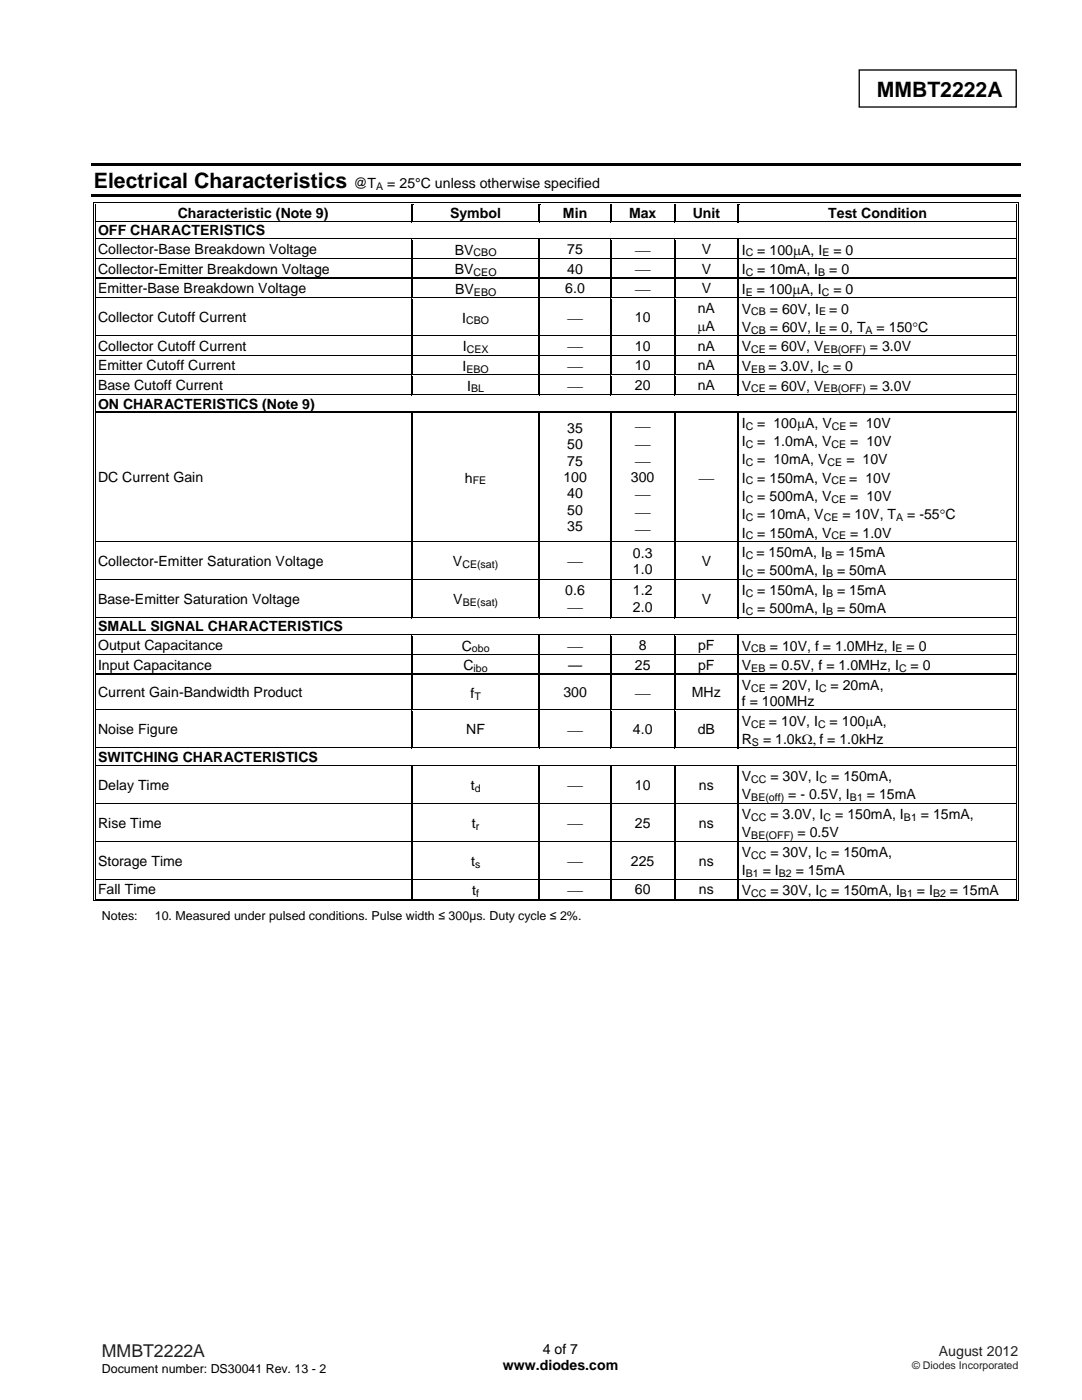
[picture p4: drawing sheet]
<svg xmlns="http://www.w3.org/2000/svg" width="216mm" height="279mm" viewBox="0 0 216 279" stroke-linecap="round" stroke-linejoin="round" font-family="sans-serif">
<defs><g id="words">
<g font-size="4.2">
<text x="174.9" y="19.3">MMBT2222A</text>
<text x="18.7" y="37.5">Electrical Characteristics</text>
</g>
<text font-size="3.5" fill="#231f20" x="20.3" y="270.9">MMBT2222A</text>
<g font-size="2.8">
<text x="70.5" y="37.5">@T</text>
<text x="77.3" y="37.5">= 25°C unless otherwise specified</text>
<text x="19.6" y="47">OFF CHARACTERISTICS</text>
<text x="35.5" y="43.5">Characteristic (Note 9)</text>
<text x="89.8" y="43.5">Symbol</text>
<text x="112.3" y="43.5">Min</text>
<text x="125.5" y="43.5">Max</text>
<text x="138.2" y="43.5">Unit</text>
<text x="165.3" y="43.5">Test Condition</text>
<text x="19.6" y="50.7">Collector-Base Breakdown Voltage</text>
<text x="90.7" y="50.8">BV</text>
<text x="113.2" y="50.7">75</text>
<text x="126.9" y="50.8">⎯</text>
<text x="140" y="50.7">V</text>
<text x="148" y="50.8">I</text>
<text x="151.1" y="50.8">= 100μA, I</text>
<text x="166.3" y="50.8">= 0</text>
<text x="19.6" y="54.6">Collector-Emitter Breakdown Voltage</text>
<text x="19.6" y="58.5">Emitter-Base Breakdown Voltage</text>
<text x="90.7" y="54.7">BV</text>
<text x="90.8" y="58.7">BV</text>
<text x="112.8" y="58.5">6.0</text>
<text x="113.2" y="54.6">40</text>
<text x="126.9" y="54.7">⎯</text>
<text x="126.9" y="58.6">⎯</text>
<text x="140" y="54.6">V</text>
<text x="140" y="58.5">V</text>
<text x="148" y="54.7">I</text>
<text x="148" y="58.7">I</text>
<text x="151" y="58.7">= 100μA, I</text>
<text x="151.1" y="54.7">= 10mA, I</text>
<text x="165.5" y="54.7">= 0</text>
<text x="166.3" y="58.7">= 0</text>
<text x="19.6" y="64.2">Collector Cutoff Current</text>
<text x="92.2" y="64.4">I</text>
<text x="113.3" y="64.4">⎯</text>
<text x="126.7" y="64.2">10</text>
<text x="139.2" y="66">μA</text>
<text x="139.2" y="62.5">nA</text>
<text x="148" y="62.6">V</text>
<text x="153.6" y="62.6">= 60V, I</text>
<text x="165.4" y="62.6">= 0</text>
<text x="19.6" y="70">Collector Cutoff Current</text>
<text x="92.4" y="70.1">I</text>
<text x="113.3" y="70.1">⎯</text>
<text x="126.7" y="70">10</text>
<text x="139.2" y="70">nA</text>
<text x="148" y="66.2">V</text>
<text x="148" y="70.1">V</text>
<text x="153.4" y="70.1">= 60V, V</text>
<text x="153.6" y="66.2">= 60V, I</text>
<text x="165.4" y="66.2">= 0, T</text>
<text x="173.6" y="70.1">= 3.0V</text>
<text x="174.9" y="66.2">= 150°C</text>
<text x="19.6" y="73.9">Emitter Cutoff Current</text>
<text x="19.6" y="77.8">Base Cutoff Current</text>
<text x="92.3" y="74">I</text>
<text x="93.2" y="78">I</text>
<text x="113.3" y="74">⎯</text>
<text x="113.3" y="78">⎯</text>
<text x="126.7" y="73.9">10</text>
<text x="126.7" y="77.8">20</text>
<text x="139.2" y="73.9">nA</text>
<text x="139.2" y="77.8">nA</text>
<text x="148" y="74">V</text>
<text x="148" y="78">V</text>
<text x="153.3" y="74">= 3.0V, I</text>
<text x="153.4" y="78">= 60V, V</text>
<text x="166.2" y="74">= 0</text>
<text x="173.6" y="78">= 3.0V</text>
<text x="19.6" y="81.5">ON CHARACTERISTICS (Note 9)</text>
<text x="113.2" y="86.5">35</text>
<text x="113.2" y="89.7">50</text>
<text x="126.9" y="86.1">⎯</text>
<text x="126.9" y="89.5">⎯</text>
<text x="148" y="85.4">I</text>
<text x="148" y="89">I</text>
<text x="151.1" y="85.4">= 100μA, V</text>
<text x="151.1" y="89">= 1.0mA, V</text>
<text x="169.5" y="85.4">= 10V</text>
<text x="169.7" y="89">= 10V</text>
<text x="113.2" y="92.9">75</text>
<text x="126.9" y="93">⎯</text>
<text x="148" y="92.7">I</text>
<text x="151.1" y="92.7">= 10mA, V</text>
<text x="168.9" y="92.7">= 10V</text>
<text x="19.6" y="96.2">DC Current Gain</text>
<text x="92.8" y="96.3">h</text>
<text x="112.4" y="96.2">100</text>
<text x="113.2" y="99.4">40</text>
<text x="125.9" y="96.2">300</text>
<text x="126.9" y="99.7">⎯</text>
<text x="139.6" y="96.3">⎯</text>
<text x="148" y="96.3">I</text>
<text x="148" y="100">I</text>
<text x="151.1" y="96.3">= 150mA, V</text>
<text x="151.1" y="100">= 500mA, V</text>
<text x="169.5" y="96.3">= 10V</text>
<text x="169.7" y="100">= 10V</text>
<text x="113.2" y="102.7">50</text>
<text x="113.2" y="105.9">35</text>
<text x="126.9" y="103.1">⎯</text>
<text x="126.9" y="106.6">⎯</text>
<text x="148" y="103.6">I</text>
<text x="148" y="107.3">I</text>
<text x="151.1" y="103.6">= 10mA, V</text>
<text x="151.1" y="107.3">= 150mA, V</text>
<text x="168.1" y="103.6">= 10V, T</text>
<text x="169.7" y="107.3">= 1.0V</text>
<text x="181" y="103.6">= -55°C</text>
<text x="19.6" y="112.9">Collector-Emitter Saturation Voltage</text>
<text x="90.4" y="113">V</text>
<text x="113.3" y="113">⎯</text>
<text x="126.3" y="111.3">0.3</text>
<text x="140" y="112.9">V</text>
<text x="148" y="111.2">I</text>
<text x="150.9" y="111.2">= 150mA, I</text>
<text x="166.8" y="111.2">= 15mA</text>
<text x="112.8" y="118.7">0.6</text>
<text x="126.3" y="114.5">1.0</text>
<text x="126.3" y="118.8">1.2</text>
<text x="148" y="114.9">I</text>
<text x="148" y="118.8">I</text>
<text x="151.1" y="114.9">= 500mA, I</text>
<text x="151.1" y="118.8">= 150mA, I</text>
<text x="167" y="114.9">= 50mA</text>
<text x="167" y="118.8">= 15mA</text>
<text x="19.6" y="120.5">Base-Emitter Saturation Voltage</text>
<text x="90.4" y="120.6">V</text>
<text x="113.3" y="122.2">⎯</text>
<text x="126.3" y="122.1">2.0</text>
<text x="140" y="120.5">V</text>
<text x="148" y="122.4">I</text>
<text x="151.1" y="122.4">= 500mA, I</text>
<text x="167" y="122.4">= 50mA</text>
<text x="19.6" y="126">SMALL SIGNAL CHARACTERISTICS</text>
<text x="19.6" y="129.7">Output Capacitance</text>
<text x="92.1" y="129.8">C</text>
<text x="113.3" y="129.8">⎯</text>
<text x="127.5" y="129.7">8</text>
<text x="139.3" y="129.7">pF</text>
<text x="148" y="129.8">V</text>
<text x="153.6" y="129.8">= 10V, f = 1.0MHz, I</text>
<text x="180.9" y="129.8">= 0</text>
<text x="19.6" y="133.6">Input Capacitance</text>
<text x="92.5" y="133.8">C</text>
<text x="113.3" y="133.6">—</text>
<text x="126.7" y="133.6">25</text>
<text x="139.3" y="133.6">pF</text>
<text x="148" y="133.8">V</text>
<text x="148" y="137.7">V</text>
<text x="153.5" y="133.8">= 0.5V, f = 1.0MHz, I</text>
<text x="153.6" y="137.7">= 20V, I</text>
<text x="165.7" y="137.7">= 20mA,</text>
<text x="181.7" y="133.8">= 0</text>
<text x="19.6" y="139.2">Current Gain-Bandwidth Product</text>
<text x="93.9" y="139.3">f</text>
<text x="112.4" y="139.2">300</text>
<text x="126.9" y="139.3">⎯</text>
<text x="138" y="139.2">MHz</text>
<text x="148" y="141">f = 100MHz</text>
<text x="19.6" y="146.5">Noise Figure</text>
<text x="93" y="146.5">NF</text>
<text x="113.3" y="146.7">⎯</text>
<text x="126.3" y="146.5">4.0</text>
<text x="139.2" y="146.5">dB</text>
<text x="148" y="144.8">V</text>
<text x="148" y="148.5">R</text>
<text x="152.3" y="148.5">= 1.0kΩ, f = 1.0kHz</text>
<text x="153.4" y="144.8">= 10V, I</text>
<text x="165.5" y="144.8">= 100μA,</text>
<text x="19.6" y="152.1">SWITCHING CHARACTERISTICS</text>
<text x="148" y="155.9">V</text>
<text x="153.7" y="155.9">= 30V, I</text>
<text x="165.8" y="155.9">= 150mA,</text>
<text x="19.6" y="157.6">Delay Time</text>
<text x="93.9" y="157.7">t</text>
<text x="113.3" y="157.7">⎯</text>
<text x="126.7" y="157.6">10</text>
<text x="139.5" y="157.6">ns</text>
<text x="148" y="159.6">V</text>
<text x="157.3" y="159.6">= - 0.5V, I</text>
<text x="173" y="159.6">= 15mA</text>
<text x="19.6" y="165.2">Rise Time</text>
<text x="94.2" y="165.3">t</text>
<text x="113.3" y="165.3">⎯</text>
<text x="126.7" y="165.2">25</text>
<text x="139.5" y="165.2">ns</text>
<text x="148" y="163.5">V</text>
<text x="148" y="167.1">V</text>
<text x="153.7" y="163.5">= 3.0V, I</text>
<text x="159.2" y="167.1">= 0.5V</text>
<text x="166.6" y="163.5">= 150mA, I</text>
<text x="183.7" y="163.5">= 15mA,</text>
<text x="19.6" y="172.7">Storage Time</text>
<text x="94" y="172.9">t</text>
<text x="113.3" y="172.9">⎯</text>
<text x="125.9" y="172.7">225</text>
<text x="139.5" y="172.7">ns</text>
<text x="148" y="171">V</text>
<text x="153.7" y="171">= 30V, I</text>
<text x="165.8" y="171">= 150mA,</text>
<text x="19.6" y="178.5">Fall Time</text>
<text x="94.2" y="178.6">t</text>
<text x="113.3" y="178.6">⎯</text>
<text x="126.7" y="178.5">60</text>
<text x="139.5" y="178.5">ns</text>
<text x="148" y="174.7">I</text>
<text x="148" y="178.6">V</text>
<text x="152.2" y="174.7">= I</text>
<text x="153.7" y="178.6">= 30V, I</text>
<text x="158.8" y="174.7">= 15mA</text>
<text x="165.8" y="178.6">= 150mA, I</text>
<text x="183" y="178.6">= I</text>
<text x="189.5" y="178.6">= 15mA</text>
<text x="100.3" y="273.5">www.diodes.com</text>
<text x="108.3" y="270.2">4 of 7</text>
</g>
<text font-size="2.8" fill="#231f20" x="187.3" y="270.6">August 2012</text>
<g font-size="2.5">
<text x="20.3" y="183.5">Notes:</text>
<text x="30.9" y="183.5">10. Measured under pulsed conditions. Pulse width ≤ 300µs. Duty cycle ≤ 2%.</text>
<text x="20.3" y="274">Document number: DS30041 Rev. 13 - 2</text>
</g>
<g font-size="2.1">
<text x="75.1" y="37.8">A</text>
<text x="94.5" y="51.2">CBO</text>
<text x="148.8" y="51.2">C</text>
<text x="164.1" y="51.2">E</text>
<text x="94.5" y="55.1">CEO</text>
<text x="94.6" y="59">EBO</text>
<text x="148.8" y="55.1">C</text>
<text x="148.8" y="59">E</text>
<text x="163.3" y="55.1">B</text>
<text x="164" y="59">C</text>
<text x="93" y="64.7">CBO</text>
<text x="149.9" y="62.9">CB</text>
<text x="163.4" y="62.9">E</text>
<text x="93.1" y="70.5">CEX</text>
<text x="149.9" y="66.6">CB</text>
<text x="149.9" y="70.5">CE</text>
<text x="163.4" y="66.6">E</text>
<text x="164.3" y="70.5">EB(OFF)</text>
<text x="172.7" y="66.6">A</text>
<text x="93.1" y="74.4">EBO</text>
<text x="149.9" y="74.4">EB</text>
<text x="163.9" y="74.4">C</text>
<text x="94" y="78.3">BL</text>
<text x="149.9" y="78.3">CE</text>
<text x="164.3" y="78.3">EB(OFF)</text>
<text x="148.8" y="85.7">C</text>
<text x="148.8" y="89.4">C</text>
<text x="165.9" y="89.4">CE</text>
<text x="166" y="85.7">CE</text>
<text x="148.8" y="93">C</text>
<text x="165.1" y="93">CE</text>
<text x="94.3" y="96.7">FE</text>
<text x="148.8" y="96.7">C</text>
<text x="148.8" y="100.4">C</text>
<text x="165.9" y="96.7">CE</text>
<text x="165.9" y="100.4">CE</text>
<text x="148.8" y="104">C</text>
<text x="148.8" y="107.7">C</text>
<text x="164.4" y="104">CE</text>
<text x="165.9" y="107.7">CE</text>
<text x="178.8" y="104">A</text>
<text x="92.3" y="113.4">CE(sat)</text>
<text x="148.8" y="111.6">C</text>
<text x="164.6" y="111.6">B</text>
<text x="148.8" y="115.2">C</text>
<text x="148.8" y="119.1">C</text>
<text x="164.8" y="115.2">B</text>
<text x="164.8" y="119.1">B</text>
<text x="92.3" y="120.9">BE(sat)</text>
<text x="148.8" y="122.8">C</text>
<text x="164.8" y="122.8">B</text>
<text x="94.2" y="130.2">obo</text>
<text x="149.9" y="130.2">CB</text>
<text x="178.7" y="130.2">E</text>
<text x="94.5" y="134.1">ibo</text>
<text x="149.9" y="134.1">EB</text>
<text x="179.4" y="134.1">C</text>
<text x="94.7" y="139.7">T</text>
<text x="149.9" y="138">CE</text>
<text x="163.4" y="138">C</text>
<text x="149.9" y="145.2">CE</text>
<text x="150.1" y="148.8">S</text>
<text x="163.2" y="145.2">C</text>
<text x="94.7" y="158.1">d</text>
<text x="149.9" y="156.3">CC</text>
<text x="149.9" y="159.9">BE(off)</text>
<text x="163.5" y="156.3">C</text>
<text x="169.6" y="159.9">B1</text>
<text x="95" y="165.7">r</text>
<text x="149.9" y="163.8">CC</text>
<text x="149.9" y="167.5">BE(OFF)</text>
<text x="164.3" y="163.8">C</text>
<text x="180.4" y="163.8">B1</text>
<text x="94.8" y="173.2">s</text>
<text x="149.9" y="171.4">CC</text>
<text x="163.5" y="171.4">C</text>
<text x="95" y="179">f</text>
<text x="148.8" y="175">B1</text>
<text x="149.9" y="179">CC</text>
<text x="155.4" y="175">B2</text>
<text x="163.5" y="179">C</text>
<text x="179.6" y="179">B1</text>
<text x="186.2" y="179">B2</text>
</g>
<text font-size="2.1" fill="#231f20" x="182" y="273.2">© Diodes Incorporated</text>
</g></defs>
<path d="M171.4 14h31.4v7.4h-31.4z" fill="none" stroke="#000" stroke-width=".26"/>
<path d="M18.2 32.6h185.5v.6h-185.5zM18.2 38.7h185.5v.6h-185.5z" fill="#000"/>
<g fill="#fff">
<path d="M19.1 40.9h63v3.2h-63z"/>
<path d="M19.6 40.9h61.9v3.2h-61.9z"/>
<path d="M82.4 40.9h25.1v3.2h-25.1z"/>
<path d="M82.9 40.9h24v3.2h-24z"/>
<path d="M107.8 40.9h14v3.2h-14z"/>
<path d="M108.3 40.9h12.9v3.2h-12.9z"/>
<path d="M122 40.9h12.5v3.2h-12.5z"/>
<path d="M122.6 40.9h11.3v3.2h-11.3z"/>
<path d="M134.7 40.9h12.5v3.2h-12.5z"/>
<path d="M135.3 40.9h11.3v3.2h-11.3z"/>
<path d="M147.4 40.9h55.3v3.2h-55.3z"/>
<path d="M148 40.9h54.3v3.2h-54.3z"/>
</g>
<path d="M18.6 40.3h.2v.6h-.2zM18.6 40.3h.5v.2h-.5zM18.9 40.7h.2v.2h-.2zM18.9 40.7h.2v.1h-.2z" fill="#000"/>
<path d="M19.1 40.4h63M19.1 40.7h63" fill="none" stroke="#000" stroke-width=".2"/>
<g fill="#fff">
<path d="M19.1 40.8l63 .1z"/>
<path d="M82.4 40.8l.2 .1z"/>
</g>
<path d="M82.1 40.8l.3 .1zM82.1 40.3h.5v.2h-.5zM82.1 40.7h.5v.1h-.5z" fill="#000"/>
<path d="M82.6 40.4h24.9M82.6 40.7h24.9" fill="none" stroke="#000" stroke-width=".2"/>
<g fill="#fff">
<path d="M82.6 40.8l24.9 .1z"/>
<path d="M107.8 40.8l.2 .1z"/>
</g>
<path d="M107.5 40.8l.3 .1zM107.5 40.3h.5v.2h-.5zM107.5 40.7h.5v.1h-.5z" fill="#000"/>
<path d="M108 40.4h13.8M108 40.7h13.8" fill="none" stroke="#000" stroke-width=".2"/>
<g fill="#fff">
<path d="M108 40.8l13.8 .1z"/>
<path d="M122 40.8l.3 .1z"/>
</g>
<path d="M121.8 40.8l.2 .1zM121.8 40.3h.5v.2h-.5zM121.8 40.7h.5v.1h-.5z" fill="#000"/>
<path d="M122.3 40.4h12.2M122.3 40.7h12.2" fill="none" stroke="#000" stroke-width=".2"/>
<g fill="#fff">
<path d="M122.3 40.8l12.2 .1z"/>
<path d="M134.7 40.8l.3 .1z"/>
</g>
<path d="M134.5 40.8l.2 .1zM134.5 40.3h.5v.2h-.5zM134.5 40.7h.5v.1h-.5z" fill="#000"/>
<path d="M135 40.4h12.2M135 40.7h12.2" fill="none" stroke="#000" stroke-width=".2"/>
<g fill="#fff">
<path d="M135 40.8l12.2 .1z"/>
<path d="M147.4 40.8l.3 .1z"/>
</g>
<path d="M147.2 40.8l.2 .1zM147.2 40.3h.5v.2h-.5zM147.2 40.7h.5v.1h-.5z" fill="#000"/>
<path d="M147.7 40.4h55.1M147.7 40.7h55.1" fill="none" stroke="#000" stroke-width=".2"/>
<path d="M147.7 40.8l55.1 .1z" fill="#fff"/>
<path d="M202.8 40.3h.5v.2h-.5zM202.8 40.7h.1v.2h-.1zM202.8 40.7h.1v.1h-.1zM203.1 40.3h.2v.6h-.2z" fill="#000"/>
<path d="M18.7 40.9v3.2M19 40.9v3.2M202.8 40.9v3.2M203.2 40.9v3.2" fill="none" stroke="#000" stroke-width=".2"/>
<path d="M82.2 40.9v3.2M107.6 40.9v3.2M121.9 40.9v3.2M134.6 40.9v3.2M147.3 40.9v3.2" fill="none" stroke="#000" stroke-width=".25"/>
<g fill="#fff">
<path d="M19.1 44.4h183.6v3.2h-183.6z"/>
<path d="M19.6 44.4h182.7v3.2h-182.7z"/>
</g>
<path d="M18.6 44.1h.2v.3h-.2zM18.9 44.1h.2v.3h-.2z" fill="#000"/>
<path d="M19.1 44.2h63" fill="none" stroke="#000" stroke-width=".25"/>
<path d="M19.1 44.3l63.3 .1z" fill="#fff"/>
<path d="M82.1 44.2h25.4" fill="none" stroke="#000" stroke-width=".25"/>
<path d="M82.4 44.3l25.4 .1z" fill="#fff"/>
<path d="M107.5 44.2h14.3" fill="none" stroke="#000" stroke-width=".25"/>
<path d="M107.8 44.3l14.2 .1z" fill="#fff"/>
<path d="M121.8 44.2h12.7" fill="none" stroke="#000" stroke-width=".25"/>
<path d="M122 44.3l12.7 .1z" fill="#fff"/>
<path d="M134.5 44.2h12.7" fill="none" stroke="#000" stroke-width=".25"/>
<path d="M134.7 44.3l12.7 .1z" fill="#fff"/>
<path d="M147.2 44.2h55.6" fill="none" stroke="#000" stroke-width=".25"/>
<path d="M147.4 44.3l55.4 .1z" fill="#fff"/>
<path d="M202.8 44.1h.1v.3h-.1zM203.1 44.1h.2v.3h-.2z" fill="#000"/>
<path d="M18.7 44.4v3.2M19 44.4v3.2M202.8 44.4v3.2M203.2 44.4v3.2" fill="none" stroke="#000" stroke-width=".2"/>
<g fill="#fff">
<path d="M19.1 47.9h63v3.6h-63z"/>
<path d="M19.6 48.1h61.9v3.2h-61.9z"/>
<path d="M82.4 47.9h25.1v3.6h-25.1z"/>
<path d="M82.9 47.9h24v3.6h-24z"/>
<path d="M107.8 47.9h14v3.6h-14z"/>
<path d="M108.3 48.1h12.9v3.2h-12.9z"/>
<path d="M122 47.9h12.5v3.6h-12.5z"/>
<path d="M122.6 48h11.3v3.4h-11.3z"/>
<path d="M134.7 47.9h12.5v3.6h-12.5z"/>
<path d="M135.3 48.1h11.3v3.2h-11.3z"/>
<path d="M147.4 47.9h55.3v3.6h-55.3z"/>
<path d="M148 47.9h54.3v3.6h-54.3z"/>
</g>
<path d="M18.6 47.6h.2v.3h-.2zM18.9 47.6h.2v.3h-.2z" fill="#000"/>
<path d="M19.1 47.7h63" fill="none" stroke="#000" stroke-width=".25"/>
<path d="M19.1 47.9h63z" fill="#fff"/>
<path d="M82.1 47.6h.3v.3h-.3z" fill="#000"/>
<path d="M82.4 47.7h25.1" fill="none" stroke="#000" stroke-width=".25"/>
<path d="M82.4 47.9h25.1z" fill="#fff"/>
<path d="M107.5 47.6h.3v.3h-.3z" fill="#000"/>
<path d="M107.8 47.7h14" fill="none" stroke="#000" stroke-width=".25"/>
<path d="M107.8 47.9h14z" fill="#fff"/>
<path d="M121.8 47.6h.2v.3h-.2z" fill="#000"/>
<path d="M122 47.7h12.5" fill="none" stroke="#000" stroke-width=".25"/>
<path d="M122 47.9h12.5z" fill="#fff"/>
<path d="M134.5 47.6h.2v.3h-.2z" fill="#000"/>
<path d="M134.7 47.7h12.5" fill="none" stroke="#000" stroke-width=".25"/>
<path d="M134.7 47.9h12.5z" fill="#fff"/>
<path d="M147.2 47.6h.2v.3h-.2z" fill="#000"/>
<path d="M147.4 47.7h55.4" fill="none" stroke="#000" stroke-width=".25"/>
<path d="M147.4 47.9h55.4z" fill="#fff"/>
<path d="M202.8 47.6h.1v.3h-.1zM203.1 47.6h.2v.3h-.2z" fill="#000"/>
<path d="M18.7 47.9v3.6M19 47.9v3.6M202.8 47.9v3.6M203.2 47.9v3.6" fill="none" stroke="#000" stroke-width=".2"/>
<path d="M82.2 47.9v3.6M107.6 47.9v3.6M121.9 47.9v3.6M134.6 47.9v3.6M147.3 47.9v3.6" fill="none" stroke="#000" stroke-width=".25"/>
<g fill="#fff">
<path d="M19.1 51.8h63v3.6h-63z"/>
<path d="M19.6 52h61.9v3.2h-61.9z"/>
<path d="M82.4 51.8h25.1v3.6h-25.1z"/>
<path d="M82.9 51.8h24v3.6h-24z"/>
<path d="M107.8 51.8h14v3.6h-14z"/>
<path d="M108.3 52h12.9v3.2h-12.9z"/>
<path d="M122 51.8h12.5v3.6h-12.5z"/>
<path d="M122.6 51.9h11.3v3.4h-11.3z"/>
<path d="M134.7 51.8h12.5v3.6h-12.5z"/>
<path d="M135.3 52h11.3v3.2h-11.3z"/>
<path d="M147.4 51.8h55.3v3.6h-55.3z"/>
<path d="M148 51.8h54.3v3.6h-54.3z"/>
</g>
<path d="M18.6 51.5h.2v.3h-.2zM18.9 51.5h.2v.3h-.2z" fill="#000"/>
<path d="M19.1 51.6h63" fill="none" stroke="#000" stroke-width=".25"/>
<path d="M19.1 51.8h63z" fill="#fff"/>
<path d="M82.1 51.5h.3v.3h-.3z" fill="#000"/>
<path d="M82.4 51.6h25.1" fill="none" stroke="#000" stroke-width=".25"/>
<path d="M82.4 51.8h25.1z" fill="#fff"/>
<path d="M107.5 51.5h.3v.3h-.3z" fill="#000"/>
<path d="M107.8 51.6h14" fill="none" stroke="#000" stroke-width=".25"/>
<path d="M107.8 51.8h14z" fill="#fff"/>
<path d="M121.8 51.5h.2v.3h-.2z" fill="#000"/>
<path d="M122 51.6h12.5" fill="none" stroke="#000" stroke-width=".25"/>
<path d="M122 51.8h12.5z" fill="#fff"/>
<path d="M134.5 51.5h.2v.3h-.2z" fill="#000"/>
<path d="M134.7 51.6h12.5" fill="none" stroke="#000" stroke-width=".25"/>
<path d="M134.7 51.8h12.5z" fill="#fff"/>
<path d="M147.2 51.5h.2v.3h-.2z" fill="#000"/>
<path d="M147.4 51.6h55.4" fill="none" stroke="#000" stroke-width=".25"/>
<path d="M147.4 51.8h55.4z" fill="#fff"/>
<path d="M202.8 51.5h.1v.3h-.1zM203.1 51.5h.2v.3h-.2z" fill="#000"/>
<path d="M18.7 51.8v3.6M19 51.8v3.6M202.8 51.8v3.6M203.2 51.8v3.6" fill="none" stroke="#000" stroke-width=".2"/>
<path d="M82.2 51.8v3.6M107.6 51.8v3.6M121.9 51.8v3.6M134.6 51.8v3.6M147.3 51.8v3.6" fill="none" stroke="#000" stroke-width=".25"/>
<g fill="#fff">
<path d="M19.1 55.7h63v3.7h-63z"/>
<path d="M19.6 55.9h61.9v3.2h-61.9z"/>
<path d="M82.4 55.7h25.1v3.7h-25.1z"/>
<path d="M82.9 55.7h24v3.7h-24z"/>
<path d="M107.8 55.7h14v3.7h-14z"/>
<path d="M108.3 55.9h12.9v3.2h-12.9z"/>
<path d="M122 55.7h12.5v3.7h-12.5z"/>
<path d="M122.6 55.8h11.3v3.4h-11.3z"/>
<path d="M134.7 55.7h12.5v3.7h-12.5z"/>
<path d="M135.3 55.9h11.3v3.2h-11.3z"/>
<path d="M147.4 55.7h55.3v3.7h-55.3z"/>
<path d="M148 55.7h54.3v3.7h-54.3z"/>
</g>
<path d="M18.6 55.4h.2v.3h-.2zM18.9 55.4h.2v.3h-.2z" fill="#000"/>
<path d="M19.1 55.6h63" fill="none" stroke="#000" stroke-width=".25"/>
<path d="M19.1 55.7h63z" fill="#fff"/>
<path d="M82.1 55.4h.3v.3h-.3z" fill="#000"/>
<path d="M82.4 55.6h25.1" fill="none" stroke="#000" stroke-width=".25"/>
<path d="M82.4 55.7h25.1z" fill="#fff"/>
<path d="M107.5 55.4h.3v.3h-.3z" fill="#000"/>
<path d="M107.8 55.6h14" fill="none" stroke="#000" stroke-width=".25"/>
<path d="M107.8 55.7h14z" fill="#fff"/>
<path d="M121.8 55.4h.2v.3h-.2z" fill="#000"/>
<path d="M122 55.6h12.5" fill="none" stroke="#000" stroke-width=".25"/>
<path d="M122 55.7h12.5z" fill="#fff"/>
<path d="M134.5 55.4h.2v.3h-.2z" fill="#000"/>
<path d="M134.7 55.6h12.5" fill="none" stroke="#000" stroke-width=".25"/>
<path d="M134.7 55.7h12.5z" fill="#fff"/>
<path d="M147.2 55.4h.2v.3h-.2z" fill="#000"/>
<path d="M147.4 55.6h55.4" fill="none" stroke="#000" stroke-width=".25"/>
<path d="M147.4 55.7h55.4z" fill="#fff"/>
<path d="M202.8 55.4h.1v.3h-.1zM203.1 55.4h.2v.3h-.2z" fill="#000"/>
<path d="M18.7 55.7v3.7M19 55.7v3.7M202.8 55.7v3.7M203.2 55.7v3.7" fill="none" stroke="#000" stroke-width=".2"/>
<path d="M82.2 55.7v3.7M107.6 55.7v3.7M121.9 55.7v3.7M134.6 55.7v3.7M147.3 55.7v3.7" fill="none" stroke="#000" stroke-width=".25"/>
<g fill="#fff">
<path d="M19.1 59.6h63v7.3h-63z"/>
<path d="M19.6 61.6h61.9v3.3h-61.9z"/>
<path d="M82.4 59.6h25.1v7.3h-25.1z"/>
<path d="M82.9 61.4h24v3.7h-24z"/>
<path d="M107.8 59.6h14v7.3h-14z"/>
<path d="M108.3 61.5h12.9v3.5h-12.9z"/>
<path d="M122 59.6h12.5v7.3h-12.5z"/>
<path d="M122.6 61.6h11.3v3.3h-11.3z"/>
<path d="M134.7 59.6h12.5v7.3h-12.5z"/>
<path d="M135.3 59.9h11.3v3.3h-11.3z"/>
<path d="M135.3 63.2h11.3v3.4h-11.3z"/>
<path d="M147.4 59.6h55.3v7.3h-55.3z"/>
<path d="M148 59.6h54.3v3.7h-54.3z"/>
<path d="M148 63.3h54.3v3.6h-54.3z"/>
</g>
<path d="M18.6 59.4h.2v.2h-.2zM18.9 59.4h.2v.2h-.2z" fill="#000"/>
<path d="M19.1 59.5h63" fill="none" stroke="#000" stroke-width=".25"/>
<path d="M19.1 59.6h63z" fill="#fff"/>
<path d="M82.1 59.4h.3v.2h-.3z" fill="#000"/>
<path d="M82.4 59.5h25.1" fill="none" stroke="#000" stroke-width=".25"/>
<path d="M82.4 59.6h25.1z" fill="#fff"/>
<path d="M107.5 59.4h.3v.2h-.3z" fill="#000"/>
<path d="M107.8 59.5h14" fill="none" stroke="#000" stroke-width=".25"/>
<path d="M107.8 59.6h14z" fill="#fff"/>
<path d="M121.8 59.4h.2v.2h-.2z" fill="#000"/>
<path d="M122 59.5h12.5" fill="none" stroke="#000" stroke-width=".25"/>
<path d="M122 59.6h12.5z" fill="#fff"/>
<path d="M134.5 59.4h.2v.2h-.2z" fill="#000"/>
<path d="M134.7 59.5h12.5" fill="none" stroke="#000" stroke-width=".25"/>
<path d="M134.7 59.6h12.5z" fill="#fff"/>
<path d="M147.2 59.4h.2v.2h-.2z" fill="#000"/>
<path d="M147.4 59.5h55.4" fill="none" stroke="#000" stroke-width=".25"/>
<path d="M147.4 59.6h55.4z" fill="#fff"/>
<path d="M202.8 59.4h.1v.2h-.1zM203.1 59.4h.2v.2h-.2z" fill="#000"/>
<path d="M18.7 59.6v7.3M19 59.6v7.3M202.8 59.6v7.3M203.2 59.6v7.3" fill="none" stroke="#000" stroke-width=".2"/>
<path d="M82.2 59.6v7.3M107.6 59.6v7.3M121.9 59.6v7.3M134.6 59.6v7.3M147.3 59.6v7.3" fill="none" stroke="#000" stroke-width=".25"/>
<g fill="#fff">
<path d="M19.1 67.2h63v3.6h-63z"/>
<path d="M19.6 67.4h61.9v3.2h-61.9z"/>
<path d="M82.4 67.2h25.1v3.6h-25.1z"/>
<path d="M82.9 67.2h24v3.6h-24z"/>
<path d="M107.8 67.2h14v3.6h-14z"/>
<path d="M108.3 67.3h12.9v3.4h-12.9z"/>
<path d="M122 67.2h12.5v3.6h-12.5z"/>
<path d="M122.6 67.4h11.3v3.2h-11.3z"/>
<path d="M134.7 67.2h12.5v3.6h-12.5z"/>
<path d="M135.3 67.4h11.3v3.2h-11.3z"/>
<path d="M147.4 67.2h55.3v3.6h-55.3z"/>
<path d="M148 67.2h54.3v3.6h-54.3z"/>
</g>
<path d="M18.6 66.9h.2v.3h-.2zM18.9 66.9h.2v.3h-.2z" fill="#000"/>
<path d="M19.1 67.1h63" fill="none" stroke="#000" stroke-width=".25"/>
<path d="M19.1 67.2h63z" fill="#fff"/>
<path d="M82.1 66.9h.3v.3h-.3z" fill="#000"/>
<path d="M82.4 67.1h25.1" fill="none" stroke="#000" stroke-width=".25"/>
<path d="M82.4 67.2h25.1z" fill="#fff"/>
<path d="M107.5 66.9h.3v.3h-.3z" fill="#000"/>
<path d="M107.8 67.1h14" fill="none" stroke="#000" stroke-width=".25"/>
<path d="M107.8 67.2h14z" fill="#fff"/>
<path d="M121.8 66.9h.2v.3h-.2z" fill="#000"/>
<path d="M122 67.1h12.5" fill="none" stroke="#000" stroke-width=".25"/>
<path d="M122 67.2h12.5z" fill="#fff"/>
<path d="M134.5 66.9h.2v.3h-.2z" fill="#000"/>
<path d="M134.7 67.1h12.5" fill="none" stroke="#000" stroke-width=".25"/>
<path d="M134.7 67.2h12.5z" fill="#fff"/>
<path d="M147.2 66.9h.2v.3h-.2z" fill="#000"/>
<path d="M147.4 67.1h55.4" fill="none" stroke="#000" stroke-width=".25"/>
<path d="M147.4 67.2h55.4z" fill="#fff"/>
<path d="M202.8 66.9h.1v.3h-.1zM203.1 66.9h.2v.3h-.2z" fill="#000"/>
<path d="M18.7 67.2v3.6M19 67.2v3.6M202.8 67.2v3.6M203.2 67.2v3.6" fill="none" stroke="#000" stroke-width=".2"/>
<path d="M82.2 67.2v3.6M107.6 67.2v3.6M121.9 67.2v3.6M134.6 67.2v3.6M147.3 67.2v3.6" fill="none" stroke="#000" stroke-width=".25"/>
<g fill="#fff">
<path d="M19.1 71.1h63v3.6h-63z"/>
<path d="M19.6 71.3h61.9v3.2h-61.9z"/>
<path d="M82.4 71.1h25.1v3.6h-25.1z"/>
<path d="M82.9 71.1h24v3.6h-24z"/>
<path d="M107.8 71.1h14v3.6h-14z"/>
<path d="M108.3 71.2h12.9v3.5h-12.9z"/>
<path d="M122 71.1h12.5v3.6h-12.5z"/>
<path d="M122.6 71.3h11.3v3.2h-11.3z"/>
<path d="M134.7 71.1h12.5v3.6h-12.5z"/>
<path d="M135.3 71.3h11.3v3.2h-11.3z"/>
<path d="M147.4 71.1h55.3v3.6h-55.3z"/>
<path d="M148 71.1h54.3v3.6h-54.3z"/>
</g>
<path d="M18.6 70.8h.2v.3h-.2zM18.9 70.8h.2v.3h-.2z" fill="#000"/>
<path d="M19.1 71h63" fill="none" stroke="#000" stroke-width=".25"/>
<path d="M19.1 71.1h63z" fill="#fff"/>
<path d="M82.1 70.8h.3v.3h-.3z" fill="#000"/>
<path d="M82.4 71h25.1" fill="none" stroke="#000" stroke-width=".25"/>
<path d="M82.4 71.1h25.1z" fill="#fff"/>
<path d="M107.5 70.8h.3v.3h-.3z" fill="#000"/>
<path d="M107.8 71h14" fill="none" stroke="#000" stroke-width=".25"/>
<path d="M107.8 71.1h14z" fill="#fff"/>
<path d="M121.8 70.8h.2v.3h-.2z" fill="#000"/>
<path d="M122 71h12.5" fill="none" stroke="#000" stroke-width=".25"/>
<path d="M122 71.1h12.5z" fill="#fff"/>
<path d="M134.5 70.8h.2v.3h-.2z" fill="#000"/>
<path d="M134.7 71h12.5" fill="none" stroke="#000" stroke-width=".25"/>
<path d="M134.7 71.1h12.5z" fill="#fff"/>
<path d="M147.2 70.8h.2v.3h-.2z" fill="#000"/>
<path d="M147.4 71h55.4" fill="none" stroke="#000" stroke-width=".25"/>
<path d="M147.4 71.1h55.4z" fill="#fff"/>
<path d="M202.8 70.8h.1v.3h-.1zM203.1 70.8h.2v.3h-.2z" fill="#000"/>
<path d="M18.7 71.1v3.6M19 71.1v3.6M202.8 71.1v3.6M203.2 71.1v3.6" fill="none" stroke="#000" stroke-width=".2"/>
<path d="M82.2 71.1v3.6M107.6 71.1v3.6M121.9 71.1v3.6M134.6 71.1v3.6M147.3 71.1v3.6" fill="none" stroke="#000" stroke-width=".25"/>
<g fill="#fff">
<path d="M19.1 75h63v3.7h-63z"/>
<path d="M19.6 75.2h61.9v3.3h-61.9z"/>
<path d="M82.4 75h25.1v3.7h-25.1z"/>
<path d="M82.9 75h24v3.7h-24z"/>
<path d="M107.8 75h14v3.7h-14z"/>
<path d="M108.3 75.1h12.9v3.5h-12.9z"/>
<path d="M122 75h12.5v3.7h-12.5z"/>
<path d="M122.6 75.2h11.3v3.3h-11.3z"/>
<path d="M134.7 75h12.5v3.7h-12.5z"/>
<path d="M135.3 75.2h11.3v3.3h-11.3z"/>
<path d="M147.4 75h55.3v3.7h-55.3z"/>
<path d="M148 75h54.3v3.7h-54.3z"/>
</g>
<path d="M18.6 74.7h.2v.3h-.2zM18.9 74.7h.2v.3h-.2z" fill="#000"/>
<path d="M19.1 74.9h63" fill="none" stroke="#000" stroke-width=".25"/>
<path d="M19.1 75h63z" fill="#fff"/>
<path d="M82.1 74.7h.3v.3h-.3z" fill="#000"/>
<path d="M82.4 74.9h25.1" fill="none" stroke="#000" stroke-width=".25"/>
<path d="M82.4 75h25.1z" fill="#fff"/>
<path d="M107.5 74.7h.3v.3h-.3z" fill="#000"/>
<path d="M107.8 74.9h14" fill="none" stroke="#000" stroke-width=".25"/>
<path d="M107.8 75h14z" fill="#fff"/>
<path d="M121.8 74.7h.2v.3h-.2z" fill="#000"/>
<path d="M122 74.9h12.5" fill="none" stroke="#000" stroke-width=".25"/>
<path d="M122 75h12.5z" fill="#fff"/>
<path d="M134.5 74.7h.2v.3h-.2z" fill="#000"/>
<path d="M134.7 74.9h12.5" fill="none" stroke="#000" stroke-width=".25"/>
<path d="M134.7 75h12.5z" fill="#fff"/>
<path d="M147.2 74.7h.2v.3h-.2z" fill="#000"/>
<path d="M147.4 74.9h55.4" fill="none" stroke="#000" stroke-width=".25"/>
<path d="M147.4 75h55.4z" fill="#fff"/>
<path d="M202.8 74.7h.1v.3h-.1zM203.1 74.7h.2v.3h-.2z" fill="#000"/>
<path d="M18.7 75v3.7M19 75v3.7M202.8 75v3.7M203.2 75v3.7" fill="none" stroke="#000" stroke-width=".2"/>
<path d="M82.2 75v3.7M107.6 75v3.7M121.9 75v3.7M134.6 75v3.7M147.3 75v3.7" fill="none" stroke="#000" stroke-width=".25"/>
<g fill="#fff">
<path d="M19.1 78.9h183.6v3.3h-183.6z"/>
<path d="M19.6 78.9h182.7v3.3h-182.7z"/>
</g>
<path d="M18.6 78.7h.2v.2h-.2zM18.9 78.7h.2v.2h-.2z" fill="#000"/>
<path d="M19.1 78.8h63" fill="none" stroke="#000" stroke-width=".25"/>
<path d="M19.1 78.9h63.3z" fill="#fff"/>
<path d="M82.1 78.8h25.4" fill="none" stroke="#000" stroke-width=".25"/>
<path d="M82.4 78.9h25.4z" fill="#fff"/>
<path d="M107.5 78.8h14.3" fill="none" stroke="#000" stroke-width=".25"/>
<path d="M107.8 78.9h14.2z" fill="#fff"/>
<path d="M121.8 78.8h12.7" fill="none" stroke="#000" stroke-width=".25"/>
<path d="M122 78.9h12.7z" fill="#fff"/>
<path d="M134.5 78.8h12.7" fill="none" stroke="#000" stroke-width=".25"/>
<path d="M134.7 78.9h12.7z" fill="#fff"/>
<path d="M147.2 78.8h55.6" fill="none" stroke="#000" stroke-width=".25"/>
<path d="M147.4 78.9h55.4z" fill="#fff"/>
<path d="M202.8 78.7h.1v.2h-.1zM203.1 78.7h.2v.2h-.2z" fill="#000"/>
<path d="M18.7 78.9v3.3M19 78.9v3.3M202.8 78.9v3.3M203.2 78.9v3.3" fill="none" stroke="#000" stroke-width=".2"/>
<g fill="#fff">
<path d="M19.1 82.4h63v25.6h-63z"/>
<path d="M19.6 93.6h61.9v3.2h-61.9z"/>
<path d="M82.4 82.4h25.1v25.6h-25.1z"/>
<path d="M82.9 93.4h24v3.6h-24z"/>
<path d="M107.8 82.4h14v25.6h-14z"/>
<path d="M108.3 83.9h12.9v3.2h-12.9z"/>
<path d="M108.3 87.1h12.9v3.2h-12.9z"/>
<path d="M108.3 90.3h12.9v3.3h-12.9z"/>
<path d="M108.3 93.6h12.9v3.2h-12.9z"/>
<path d="M108.3 96.8h12.9v3.3h-12.9z"/>
<path d="M108.3 100.1h12.9v3.2h-12.9z"/>
<path d="M108.3 103.3h12.9v3.3h-12.9z"/>
<path d="M122 82.4h12.5v25.6h-12.5z"/>
<path d="M122.6 83.2h11.3v3.5h-11.3z"/>
<path d="M122.6 86.7h11.3v3.4h-11.3z"/>
<path d="M122.6 90.1h11.3v3.5h-11.3z"/>
<path d="M122.6 93.6h11.3v3.2h-11.3z"/>
<path d="M122.6 96.8h11.3v3.5h-11.3z"/>
<path d="M122.6 100.3h11.3v3.5h-11.3z"/>
<path d="M122.6 103.8h11.3v3.4h-11.3z"/>
<path d="M134.7 82.4h12.5v25.6h-12.5z"/>
<path d="M135.3 93.5h11.3v3.4h-11.3z"/>
<path d="M147.4 82.4h55.3v25.6h-55.3z"/>
<path d="M148 82.4h54.3v3.7h-54.3z"/>
<path d="M148 86.1h54.3v3.6h-54.3z"/>
<path d="M148 89.7h54.3v3.7h-54.3z"/>
<path d="M148 93.4h54.3v3.6h-54.3z"/>
<path d="M148 97h54.3v3.7h-54.3z"/>
<path d="M148 100.7h54.3v3.7h-54.3z"/>
<path d="M148 104.4h54.3v3.6h-54.3z"/>
</g>
<path d="M18.6 82.2h.2v.2h-.2zM18.9 82.2h.2v.2h-.2z" fill="#000"/>
<path d="M19.1 82.3h63" fill="none" stroke="#000" stroke-width=".25"/>
<path d="M19.1 82.4h63z" fill="#fff"/>
<path d="M82.1 82.2h.3v.2h-.3z" fill="#000"/>
<path d="M82.4 82.3h25.1" fill="none" stroke="#000" stroke-width=".25"/>
<path d="M82.4 82.4h25.1z" fill="#fff"/>
<path d="M107.5 82.2h.3v.2h-.3z" fill="#000"/>
<path d="M107.8 82.3h14" fill="none" stroke="#000" stroke-width=".25"/>
<path d="M107.8 82.4h14z" fill="#fff"/>
<path d="M121.8 82.2h.2v.2h-.2z" fill="#000"/>
<path d="M122 82.3h12.5" fill="none" stroke="#000" stroke-width=".25"/>
<path d="M122 82.4h12.5z" fill="#fff"/>
<path d="M134.5 82.2h.2v.2h-.2z" fill="#000"/>
<path d="M134.7 82.3h12.5" fill="none" stroke="#000" stroke-width=".25"/>
<path d="M134.7 82.4h12.5z" fill="#fff"/>
<path d="M147.2 82.2h.2v.2h-.2z" fill="#000"/>
<path d="M147.4 82.3h55.4" fill="none" stroke="#000" stroke-width=".25"/>
<path d="M147.4 82.4h55.4z" fill="#fff"/>
<path d="M202.8 82.2h.1v.2h-.1zM203.1 82.2h.2v.2h-.2z" fill="#000"/>
<path d="M18.7 82.4v25.6M19 82.4v25.6M202.8 82.4v25.6M203.2 82.4v25.6" fill="none" stroke="#000" stroke-width=".2"/>
<path d="M82.2 82.4v25.6M107.6 82.4v25.6M121.9 82.4v25.6M134.6 82.4v25.6M147.3 82.4v25.6" fill="none" stroke="#000" stroke-width=".25"/>
<g fill="#fff">
<path d="M19.1 108.3h63v7.3h-63z"/>
<path d="M19.6 110.3h61.9v3.2h-61.9z"/>
<path d="M82.4 108.3h25.1v7.3h-25.1z"/>
<path d="M82.9 110.1h24v3.6h-24z"/>
<path d="M107.8 108.3h14v7.3h-14z"/>
<path d="M108.3 110.2h12.9v3.4h-12.9z"/>
<path d="M122 108.3h12.5v7.3h-12.5z"/>
<path d="M122.6 108.7h11.3v3.2h-11.3z"/>
<path d="M122.6 111.9h11.3v3.2h-11.3z"/>
<path d="M134.7 108.3h12.5v7.3h-12.5z"/>
<path d="M135.3 110.3h11.3v3.2h-11.3z"/>
<path d="M147.4 108.3h55.3v7.3h-55.3z"/>
<path d="M148 108.3h54.3v3.6h-54.3z"/>
<path d="M148 111.9h54.3v3.7h-54.3z"/>
</g>
<path d="M18.6 108h.2v.3h-.2zM18.9 108h.2v.3h-.2z" fill="#000"/>
<path d="M19.1 108.1h63" fill="none" stroke="#000" stroke-width=".25"/>
<path d="M19.1 108.2l63 .1z" fill="#fff"/>
<path d="M82.1 108h.3v.3h-.3z" fill="#000"/>
<path d="M82.4 108.1h25.1" fill="none" stroke="#000" stroke-width=".25"/>
<path d="M82.4 108.2l25.1 .1z" fill="#fff"/>
<path d="M107.5 108h.3v.3h-.3z" fill="#000"/>
<path d="M107.8 108.1h14" fill="none" stroke="#000" stroke-width=".25"/>
<path d="M107.8 108.2l14 .1z" fill="#fff"/>
<path d="M121.8 108h.2v.3h-.2z" fill="#000"/>
<path d="M122 108.1h12.5" fill="none" stroke="#000" stroke-width=".25"/>
<path d="M122 108.2l12.5 .1z" fill="#fff"/>
<path d="M134.5 108h.2v.3h-.2z" fill="#000"/>
<path d="M134.7 108.1h12.5" fill="none" stroke="#000" stroke-width=".25"/>
<path d="M134.7 108.2l12.5 .1z" fill="#fff"/>
<path d="M147.2 108h.2v.3h-.2z" fill="#000"/>
<path d="M147.4 108.1h55.4" fill="none" stroke="#000" stroke-width=".25"/>
<path d="M147.4 108.2l55.4 .1z" fill="#fff"/>
<path d="M202.8 108h.1v.3h-.1zM203.1 108h.2v.3h-.2z" fill="#000"/>
<path d="M18.7 108.3v7.3M19 108.3v7.3M202.8 108.3v7.3M203.2 108.3v7.3" fill="none" stroke="#000" stroke-width=".2"/>
<path d="M82.2 108.3v7.3M107.6 108.3v7.3M121.9 108.3v7.3M134.6 108.3v7.3M147.3 108.3v7.3" fill="none" stroke="#000" stroke-width=".25"/>
<g fill="#fff">
<path d="M19.1 115.8h63v7.3h-63z"/>
<path d="M19.6 117.9h61.9v3.2h-61.9z"/>
<path d="M82.4 115.8h25.1v7.3h-25.1z"/>
<path d="M82.9 117.6h24v3.7h-24z"/>
<path d="M107.8 115.8h14v7.3h-14z"/>
<path d="M108.3 116.1h12.9v3.3h-12.9z"/>
<path d="M108.3 119.4h12.9v3.4h-12.9z"/>
<path d="M122 115.8h12.5v7.3h-12.5z"/>
<path d="M122.6 116.2h11.3v3.3h-11.3z"/>
<path d="M122.6 119.5h11.3v3.2h-11.3z"/>
<path d="M134.7 115.8h12.5v7.3h-12.5z"/>
<path d="M135.3 117.9h11.3v3.2h-11.3z"/>
<path d="M147.4 115.8h55.3v7.3h-55.3z"/>
<path d="M148 115.8h54.3v3.7h-54.3z"/>
<path d="M148 119.5h54.3v3.6h-54.3z"/>
</g>
<path d="M18.6 115.6h.2v.2h-.2zM18.9 115.6h.2v.2h-.2z" fill="#000"/>
<path d="M19.1 115.7h63" fill="none" stroke="#000" stroke-width=".25"/>
<path d="M19.1 115.8h63z" fill="#fff"/>
<path d="M82.1 115.6h.3v.2h-.3z" fill="#000"/>
<path d="M82.4 115.7h25.1" fill="none" stroke="#000" stroke-width=".25"/>
<path d="M82.4 115.8h25.1z" fill="#fff"/>
<path d="M107.5 115.6h.3v.2h-.3z" fill="#000"/>
<path d="M107.8 115.7h14" fill="none" stroke="#000" stroke-width=".25"/>
<path d="M107.8 115.8h14z" fill="#fff"/>
<path d="M121.8 115.6h.2v.2h-.2z" fill="#000"/>
<path d="M122 115.7h12.5" fill="none" stroke="#000" stroke-width=".25"/>
<path d="M122 115.8h12.5z" fill="#fff"/>
<path d="M134.5 115.6h.2v.2h-.2z" fill="#000"/>
<path d="M134.7 115.7h12.5" fill="none" stroke="#000" stroke-width=".25"/>
<path d="M134.7 115.8h12.5z" fill="#fff"/>
<path d="M147.2 115.6h.2v.2h-.2z" fill="#000"/>
<path d="M147.4 115.7h55.4" fill="none" stroke="#000" stroke-width=".25"/>
<path d="M147.4 115.8h55.4z" fill="#fff"/>
<path d="M202.8 115.6h.1v.2h-.1zM203.1 115.6h.2v.2h-.2z" fill="#000"/>
<path d="M18.7 115.8v7.3M19 115.8v7.3M202.8 115.8v7.3M203.2 115.8v7.3" fill="none" stroke="#000" stroke-width=".2"/>
<path d="M82.2 115.8v7.3M107.6 115.8v7.3M121.9 115.8v7.3M134.6 115.8v7.3M147.3 115.8v7.3" fill="none" stroke="#000" stroke-width=".25"/>
<g fill="#fff">
<path d="M19.1 123.4h183.6v3.2h-183.6z"/>
<path d="M19.6 123.4h182.7v3.2h-182.7z"/>
</g>
<path d="M18.6 123.1h.2v.3h-.2zM18.9 123.1h.2v.3h-.2z" fill="#000"/>
<path d="M19.1 123.3h63" fill="none" stroke="#000" stroke-width=".25"/>
<path d="M19.1 123.4h63.3z" fill="#fff"/>
<path d="M82.1 123.3h25.4" fill="none" stroke="#000" stroke-width=".25"/>
<path d="M82.4 123.4h25.4z" fill="#fff"/>
<path d="M107.5 123.3h14.3" fill="none" stroke="#000" stroke-width=".25"/>
<path d="M107.8 123.4h14.2z" fill="#fff"/>
<path d="M121.8 123.3h12.7" fill="none" stroke="#000" stroke-width=".25"/>
<path d="M122 123.4h12.7z" fill="#fff"/>
<path d="M134.5 123.3h12.7" fill="none" stroke="#000" stroke-width=".25"/>
<path d="M134.7 123.4h12.7z" fill="#fff"/>
<path d="M147.2 123.3h55.6" fill="none" stroke="#000" stroke-width=".25"/>
<path d="M147.4 123.4h55.4z" fill="#fff"/>
<path d="M202.8 123.1h.1v.3h-.1zM203.1 123.1h.2v.3h-.2z" fill="#000"/>
<path d="M18.7 123.4v3.2M19 123.4v3.2M202.8 123.4v3.2M203.2 123.4v3.2" fill="none" stroke="#000" stroke-width=".2"/>
<g fill="#fff">
<path d="M19.1 126.9h63v3.7h-63z"/>
<path d="M19.6 127.1h61.9v3.2h-61.9z"/>
<path d="M82.4 126.9h25.1v3.7h-25.1z"/>
<path d="M82.9 126.9h24v3.7h-24z"/>
<path d="M107.8 126.9h14v3.7h-14z"/>
<path d="M108.3 127h12.9v3.5h-12.9z"/>
<path d="M122 126.9h12.5v3.7h-12.5z"/>
<path d="M122.6 127.1h11.3v3.2h-11.3z"/>
<path d="M134.7 126.9h12.5v3.7h-12.5z"/>
<path d="M135.3 127.1h11.3v3.2h-11.3z"/>
<path d="M147.4 126.9h55.3v3.7h-55.3z"/>
<path d="M148 126.9h54.3v3.7h-54.3z"/>
</g>
<path d="M18.6 126.6h.2v.3h-.2zM18.9 126.6h.2v.3h-.2z" fill="#000"/>
<path d="M19.1 126.8h63" fill="none" stroke="#000" stroke-width=".25"/>
<path d="M19.1 126.9h63z" fill="#fff"/>
<path d="M82.1 126.6h.3v.3h-.3z" fill="#000"/>
<path d="M82.4 126.8h25.1" fill="none" stroke="#000" stroke-width=".25"/>
<path d="M82.4 126.9h25.1z" fill="#fff"/>
<path d="M107.5 126.6h.3v.3h-.3z" fill="#000"/>
<path d="M107.8 126.8h14" fill="none" stroke="#000" stroke-width=".25"/>
<path d="M107.8 126.9h14z" fill="#fff"/>
<path d="M121.8 126.6h.2v.3h-.2z" fill="#000"/>
<path d="M122 126.8h12.5" fill="none" stroke="#000" stroke-width=".25"/>
<path d="M122 126.9h12.5z" fill="#fff"/>
<path d="M134.5 126.6h.2v.3h-.2z" fill="#000"/>
<path d="M134.7 126.8h12.5" fill="none" stroke="#000" stroke-width=".25"/>
<path d="M134.7 126.9h12.5z" fill="#fff"/>
<path d="M147.2 126.6h.2v.3h-.2z" fill="#000"/>
<path d="M147.4 126.8h55.4" fill="none" stroke="#000" stroke-width=".25"/>
<path d="M147.4 126.9h55.4z" fill="#fff"/>
<path d="M202.8 126.6h.1v.3h-.1zM203.1 126.6h.2v.3h-.2z" fill="#000"/>
<path d="M18.7 126.9v3.7M19 126.9v3.7M202.8 126.9v3.7M203.2 126.9v3.7" fill="none" stroke="#000" stroke-width=".2"/>
<path d="M82.2 126.9v3.7M107.6 126.9v3.7M121.9 126.9v3.7M134.6 126.9v3.7M147.3 126.9v3.7" fill="none" stroke="#000" stroke-width=".25"/>
<g fill="#fff">
<path d="M19.1 130.8h63v3.7h-63z"/>
<path d="M19.6 131h61.9v3.3h-61.9z"/>
<path d="M82.4 130.8h25.1v3.7h-25.1z"/>
<path d="M82.9 130.8h24v3.7h-24z"/>
<path d="M107.8 130.8h14v3.7h-14z"/>
<path d="M108.3 131h12.9v3.3h-12.9z"/>
<path d="M122 130.8h12.5v3.7h-12.5z"/>
<path d="M122.6 131h11.3v3.3h-11.3z"/>
<path d="M134.7 130.8h12.5v3.7h-12.5z"/>
<path d="M135.3 131h11.3v3.3h-11.3z"/>
<path d="M147.4 130.8h55.3v3.7h-55.3z"/>
<path d="M148 130.8h54.3v3.7h-54.3z"/>
</g>
<path d="M18.6 130.6h.2v.2h-.2zM18.9 130.6h.2v.2h-.2z" fill="#000"/>
<path d="M19.1 130.7h63" fill="none" stroke="#000" stroke-width=".25"/>
<path d="M19.1 130.8h63z" fill="#fff"/>
<path d="M82.1 130.6h.3v.2h-.3z" fill="#000"/>
<path d="M82.4 130.7h25.1" fill="none" stroke="#000" stroke-width=".25"/>
<path d="M82.4 130.8h25.1z" fill="#fff"/>
<path d="M107.5 130.6h.3v.2h-.3z" fill="#000"/>
<path d="M107.8 130.7h14" fill="none" stroke="#000" stroke-width=".25"/>
<path d="M107.8 130.8h14z" fill="#fff"/>
<path d="M121.8 130.6h.2v.2h-.2z" fill="#000"/>
<path d="M122 130.7h12.5" fill="none" stroke="#000" stroke-width=".25"/>
<path d="M122 130.8h12.5z" fill="#fff"/>
<path d="M134.5 130.6h.2v.2h-.2z" fill="#000"/>
<path d="M134.7 130.7h12.5" fill="none" stroke="#000" stroke-width=".25"/>
<path d="M134.7 130.8h12.5z" fill="#fff"/>
<path d="M147.2 130.6h.2v.2h-.2z" fill="#000"/>
<path d="M147.4 130.7h55.4" fill="none" stroke="#000" stroke-width=".25"/>
<path d="M147.4 130.8h55.4z" fill="#fff"/>
<path d="M202.8 130.6h.1v.2h-.1zM203.1 130.6h.2v.2h-.2z" fill="#000"/>
<path d="M18.7 130.8v3.7M19 130.8v3.7M202.8 130.8v3.7M203.2 130.8v3.7" fill="none" stroke="#000" stroke-width=".2"/>
<path d="M82.2 130.8v3.7M107.6 130.8v3.7M121.9 130.8v3.7M134.6 130.8v3.7M147.3 130.8v3.7" fill="none" stroke="#000" stroke-width=".25"/>
<g fill="#fff">
<path d="M19.1 134.7h63v6.9h-63z"/>
<path d="M19.6 136.6h61.9v3.2h-61.9z"/>
<path d="M82.4 134.7h25.1v6.9h-25.1z"/>
<path d="M82.9 136.4h24v3.6h-24z"/>
<path d="M107.8 134.7h14v6.9h-14z"/>
<path d="M108.3 136.6h12.9v3.2h-12.9z"/>
<path d="M122 134.7h12.5v6.9h-12.5z"/>
<path d="M122.6 136.5h11.3v3.4h-11.3z"/>
<path d="M134.7 134.7h12.5v6.9h-12.5z"/>
<path d="M135.3 136.6h11.3v3.2h-11.3z"/>
<path d="M147.4 134.7h55.3v6.9h-55.3z"/>
<path d="M148 134.7h54.3v3.7h-54.3z"/>
<path d="M148 138.4h54.3v3.2h-54.3z"/>
</g>
<path d="M18.6 134.5h.2v.2h-.2zM18.9 134.5h.2v.2h-.2z" fill="#000"/>
<path d="M19.1 134.6h63" fill="none" stroke="#000" stroke-width=".25"/>
<path d="M19.1 134.7h63z" fill="#fff"/>
<path d="M82.1 134.5h.3v.2h-.3z" fill="#000"/>
<path d="M82.4 134.6h25.1" fill="none" stroke="#000" stroke-width=".25"/>
<path d="M82.4 134.7h25.1z" fill="#fff"/>
<path d="M107.5 134.5h.3v.2h-.3z" fill="#000"/>
<path d="M107.8 134.6h14" fill="none" stroke="#000" stroke-width=".25"/>
<path d="M107.8 134.7h14z" fill="#fff"/>
<path d="M121.8 134.5h.2v.2h-.2z" fill="#000"/>
<path d="M122 134.6h12.5" fill="none" stroke="#000" stroke-width=".25"/>
<path d="M122 134.7h12.5z" fill="#fff"/>
<path d="M134.5 134.5h.2v.2h-.2z" fill="#000"/>
<path d="M134.7 134.6h12.5" fill="none" stroke="#000" stroke-width=".25"/>
<path d="M134.7 134.7h12.5z" fill="#fff"/>
<path d="M147.2 134.5h.2v.2h-.2z" fill="#000"/>
<path d="M147.4 134.6h55.4" fill="none" stroke="#000" stroke-width=".25"/>
<path d="M147.4 134.7h55.4z" fill="#fff"/>
<path d="M202.8 134.5h.1v.2h-.1zM203.1 134.5h.2v.2h-.2z" fill="#000"/>
<path d="M18.7 134.7v6.9M19 134.7v6.9M202.8 134.7v6.9M203.2 134.7v6.9" fill="none" stroke="#000" stroke-width=".2"/>
<path d="M82.2 134.7v6.9M107.6 134.7v6.9M121.9 134.7v6.9M134.6 134.7v6.9M147.3 134.7v6.9" fill="none" stroke="#000" stroke-width=".25"/>
<g fill="#fff">
<path d="M19.1 141.9h63v7.3h-63z"/>
<path d="M19.6 143.9h61.9v3.3h-61.9z"/>
<path d="M82.4 141.9h25.1v7.3h-25.1z"/>
<path d="M82.9 143.9h24v3.3h-24z"/>
<path d="M107.8 141.9h14v7.3h-14z"/>
<path d="M108.3 143.8h12.9v3.5h-12.9z"/>
<path d="M122 141.9h12.5v7.3h-12.5z"/>
<path d="M122.6 143.9h11.3v3.3h-11.3z"/>
<path d="M134.7 141.9h12.5v7.3h-12.5z"/>
<path d="M135.3 143.9h11.3v3.3h-11.3z"/>
<path d="M147.4 141.9h55.3v7.3h-55.3z"/>
<path d="M148 141.9h54.3v3.6h-54.3z"/>
<path d="M148 145.5h54.3v3.7h-54.3z"/>
</g>
<path d="M18.6 141.6h.2v.3h-.2zM18.9 141.6h.2v.3h-.2z" fill="#000"/>
<path d="M19.1 141.8h63" fill="none" stroke="#000" stroke-width=".25"/>
<path d="M19.1 141.9h63z" fill="#fff"/>
<path d="M82.1 141.6h.3v.3h-.3z" fill="#000"/>
<path d="M82.4 141.8h25.1" fill="none" stroke="#000" stroke-width=".25"/>
<path d="M82.4 141.9h25.1z" fill="#fff"/>
<path d="M107.5 141.6h.3v.3h-.3z" fill="#000"/>
<path d="M107.8 141.8h14" fill="none" stroke="#000" stroke-width=".25"/>
<path d="M107.8 141.9h14z" fill="#fff"/>
<path d="M121.8 141.6h.2v.3h-.2z" fill="#000"/>
<path d="M122 141.8h12.5" fill="none" stroke="#000" stroke-width=".25"/>
<path d="M122 141.9h12.5z" fill="#fff"/>
<path d="M134.5 141.6h.2v.3h-.2z" fill="#000"/>
<path d="M134.7 141.8h12.5" fill="none" stroke="#000" stroke-width=".25"/>
<path d="M134.7 141.9h12.5z" fill="#fff"/>
<path d="M147.2 141.6h.2v.3h-.2z" fill="#000"/>
<path d="M147.4 141.8h55.4" fill="none" stroke="#000" stroke-width=".25"/>
<path d="M147.4 141.9h55.4z" fill="#fff"/>
<path d="M202.8 141.6h.1v.3h-.1zM203.1 141.6h.2v.3h-.2z" fill="#000"/>
<path d="M18.7 141.9v7.3M19 141.9v7.3M202.8 141.9v7.3M203.2 141.9v7.3" fill="none" stroke="#000" stroke-width=".2"/>
<path d="M82.2 141.9v7.3M107.6 141.9v7.3M121.9 141.9v7.3M134.6 141.9v7.3M147.3 141.9v7.3" fill="none" stroke="#000" stroke-width=".25"/>
<g fill="#fff">
<path d="M19.1 149.5h183.6v3.2h-183.6z"/>
<path d="M19.6 149.5h182.7v3.2h-182.7z"/>
</g>
<path d="M18.6 149.2h.2v.3h-.2zM18.9 149.2h.2v.3h-.2z" fill="#000"/>
<path d="M19.1 149.3h63" fill="none" stroke="#000" stroke-width=".25"/>
<path d="M19.1 149.5h63.3z" fill="#fff"/>
<path d="M82.1 149.3h25.4" fill="none" stroke="#000" stroke-width=".25"/>
<path d="M82.4 149.5h25.4z" fill="#fff"/>
<path d="M107.5 149.3h14.3" fill="none" stroke="#000" stroke-width=".25"/>
<path d="M107.8 149.5h14.2z" fill="#fff"/>
<path d="M121.8 149.3h12.7" fill="none" stroke="#000" stroke-width=".25"/>
<path d="M122 149.5h12.7z" fill="#fff"/>
<path d="M134.5 149.3h12.7" fill="none" stroke="#000" stroke-width=".25"/>
<path d="M134.7 149.5h12.7z" fill="#fff"/>
<path d="M147.2 149.3h55.6" fill="none" stroke="#000" stroke-width=".25"/>
<path d="M147.4 149.5h55.4z" fill="#fff"/>
<path d="M202.8 149.2h.1v.3h-.1zM203.1 149.2h.2v.3h-.2z" fill="#000"/>
<path d="M18.7 149.5v3.2M19 149.5v3.2M202.8 149.5v3.2M203.2 149.5v3.2" fill="none" stroke="#000" stroke-width=".2"/>
<g fill="#fff">
<path d="M19.1 153h63v7.3h-63z"/>
<path d="M19.6 155h61.9v3.2h-61.9z"/>
<path d="M82.4 153h25.1v7.3h-25.1z"/>
<path d="M82.9 154.8h24v3.7h-24z"/>
<path d="M107.8 153h14v7.3h-14z"/>
<path d="M108.3 154.9h12.9v3.4h-12.9z"/>
<path d="M122 153h12.5v7.3h-12.5z"/>
<path d="M122.6 155h11.3v3.2h-11.3z"/>
<path d="M134.7 153h12.5v7.3h-12.5z"/>
<path d="M135.3 155h11.3v3.2h-11.3z"/>
<path d="M147.4 153h55.3v7.3h-55.3z"/>
<path d="M148 153h54.3v3.6h-54.3z"/>
<path d="M148 156.6h54.3v3.7h-54.3z"/>
</g>
<path d="M18.6 152.7h.2v.3h-.2zM18.9 152.7h.2v.3h-.2z" fill="#000"/>
<path d="M19.1 152.8h63" fill="none" stroke="#000" stroke-width=".25"/>
<path d="M19.1 153h63z" fill="#fff"/>
<path d="M82.1 152.7h.3v.3h-.3z" fill="#000"/>
<path d="M82.4 152.8h25.1" fill="none" stroke="#000" stroke-width=".25"/>
<path d="M82.4 153h25.1z" fill="#fff"/>
<path d="M107.5 152.7h.3v.3h-.3z" fill="#000"/>
<path d="M107.8 152.8h14" fill="none" stroke="#000" stroke-width=".25"/>
<path d="M107.8 153h14z" fill="#fff"/>
<path d="M121.8 152.7h.2v.3h-.2z" fill="#000"/>
<path d="M122 152.8h12.5" fill="none" stroke="#000" stroke-width=".25"/>
<path d="M122 153h12.5z" fill="#fff"/>
<path d="M134.5 152.7h.2v.3h-.2z" fill="#000"/>
<path d="M134.7 152.8h12.5" fill="none" stroke="#000" stroke-width=".25"/>
<path d="M134.7 153h12.5z" fill="#fff"/>
<path d="M147.2 152.7h.2v.3h-.2z" fill="#000"/>
<path d="M147.4 152.8h55.4" fill="none" stroke="#000" stroke-width=".25"/>
<path d="M147.4 153h55.4z" fill="#fff"/>
<path d="M202.8 152.7h.1v.3h-.1zM203.1 152.7h.2v.3h-.2z" fill="#000"/>
<path d="M18.7 153v7.3M19 153v7.3M202.8 153v7.3M203.2 153v7.3" fill="none" stroke="#000" stroke-width=".2"/>
<path d="M82.2 153v7.3M107.6 153v7.3M121.9 153v7.3M134.6 153v7.3M147.3 153v7.3" fill="none" stroke="#000" stroke-width=".25"/>
<g fill="#fff">
<path d="M19.1 160.5h63v7.3h-63z"/>
<path d="M19.6 162.6h61.9v3.2h-61.9z"/>
<path d="M82.4 160.5h25.1v7.3h-25.1z"/>
<path d="M82.9 162.4h24v3.6h-24z"/>
<path d="M107.8 160.5h14v7.3h-14z"/>
<path d="M108.3 162.5h12.9v3.4h-12.9z"/>
<path d="M122 160.5h12.5v7.3h-12.5z"/>
<path d="M122.6 162.6h11.3v3.2h-11.3z"/>
<path d="M134.7 160.5h12.5v7.3h-12.5z"/>
<path d="M135.3 162.6h11.3v3.2h-11.3z"/>
<path d="M147.4 160.5h55.3v7.3h-55.3z"/>
<path d="M148 160.5h54.3v3.7h-54.3z"/>
<path d="M148 164.2h54.3v3.6h-54.3z"/>
</g>
<path d="M18.6 160.3h.2v.2h-.2zM18.9 160.3h.2v.2h-.2z" fill="#000"/>
<path d="M19.1 160.4h63" fill="none" stroke="#000" stroke-width=".25"/>
<path d="M19.1 160.5h63z" fill="#fff"/>
<path d="M82.1 160.3h.3v.2h-.3z" fill="#000"/>
<path d="M82.4 160.4h25.1" fill="none" stroke="#000" stroke-width=".25"/>
<path d="M82.4 160.5h25.1z" fill="#fff"/>
<path d="M107.5 160.3h.3v.2h-.3z" fill="#000"/>
<path d="M107.8 160.4h14" fill="none" stroke="#000" stroke-width=".25"/>
<path d="M107.8 160.5h14z" fill="#fff"/>
<path d="M121.8 160.3h.2v.2h-.2z" fill="#000"/>
<path d="M122 160.4h12.5" fill="none" stroke="#000" stroke-width=".25"/>
<path d="M122 160.5h12.5z" fill="#fff"/>
<path d="M134.5 160.3h.2v.2h-.2z" fill="#000"/>
<path d="M134.7 160.4h12.5" fill="none" stroke="#000" stroke-width=".25"/>
<path d="M134.7 160.5h12.5z" fill="#fff"/>
<path d="M147.2 160.3h.2v.2h-.2z" fill="#000"/>
<path d="M147.4 160.4h55.4" fill="none" stroke="#000" stroke-width=".25"/>
<path d="M147.4 160.5h55.4z" fill="#fff"/>
<path d="M202.8 160.3h.1v.2h-.1zM203.1 160.3h.2v.2h-.2z" fill="#000"/>
<path d="M18.7 160.5v7.3M19 160.5v7.3M202.8 160.5v7.3M203.2 160.5v7.3" fill="none" stroke="#000" stroke-width=".2"/>
<path d="M82.2 160.5v7.3M107.6 160.5v7.3M121.9 160.5v7.3M134.6 160.5v7.3M147.3 160.5v7.3" fill="none" stroke="#000" stroke-width=".25"/>
<g fill="#fff">
<path d="M19.1 168.1h63v7.3h-63z"/>
<path d="M19.6 170.1h61.9v3.3h-61.9z"/>
<path d="M82.4 168.1h25.1v7.3h-25.1z"/>
<path d="M82.9 169.9h24v3.7h-24z"/>
<path d="M107.8 168.1h14v7.3h-14z"/>
<path d="M108.3 170h12.9v3.5h-12.9z"/>
<path d="M122 168.1h12.5v7.3h-12.5z"/>
<path d="M122.6 170.1h11.3v3.3h-11.3z"/>
<path d="M134.7 168.1h12.5v7.3h-12.5z"/>
<path d="M135.3 170.1h11.3v3.3h-11.3z"/>
<path d="M147.4 168.1h55.3v7.3h-55.3z"/>
<path d="M148 168.1h54.3v3.6h-54.3z"/>
<path d="M148 171.7h54.3v3.7h-54.3z"/>
</g>
<path d="M18.6 167.8h.2v.3h-.2zM18.9 167.8h.2v.3h-.2z" fill="#000"/>
<path d="M19.1 168h63" fill="none" stroke="#000" stroke-width=".25"/>
<path d="M19.1 168.1h63z" fill="#fff"/>
<path d="M82.1 167.8h.3v.3h-.3z" fill="#000"/>
<path d="M82.4 168h25.1" fill="none" stroke="#000" stroke-width=".25"/>
<path d="M82.4 168.1h25.1z" fill="#fff"/>
<path d="M107.5 167.8h.3v.3h-.3z" fill="#000"/>
<path d="M107.8 168h14" fill="none" stroke="#000" stroke-width=".25"/>
<path d="M107.8 168.1h14z" fill="#fff"/>
<path d="M121.8 167.8h.2v.3h-.2z" fill="#000"/>
<path d="M122 168h12.5" fill="none" stroke="#000" stroke-width=".25"/>
<path d="M122 168.1h12.5z" fill="#fff"/>
<path d="M134.5 167.8h.2v.3h-.2z" fill="#000"/>
<path d="M134.7 168h12.5" fill="none" stroke="#000" stroke-width=".25"/>
<path d="M134.7 168.1h12.5z" fill="#fff"/>
<path d="M147.2 167.8h.2v.3h-.2z" fill="#000"/>
<path d="M147.4 168h55.4" fill="none" stroke="#000" stroke-width=".25"/>
<path d="M147.4 168.1h55.4z" fill="#fff"/>
<path d="M202.8 167.8h.1v.3h-.1zM203.1 167.8h.2v.3h-.2z" fill="#000"/>
<path d="M18.7 168.1v7.3M19 168.1v7.3M202.8 168.1v7.3M203.2 168.1v7.3" fill="none" stroke="#000" stroke-width=".2"/>
<path d="M82.2 168.1v7.3M107.6 168.1v7.3M121.9 168.1v7.3M134.6 168.1v7.3M147.3 168.1v7.3" fill="none" stroke="#000" stroke-width=".25"/>
<g fill="#fff">
<path d="M19.1 175.7h63v3.6h-63z"/>
<path d="M19.6 175.9h61.9v3.2h-61.9z"/>
<path d="M82.4 175.7h25.1v3.6h-25.1z"/>
<path d="M82.9 175.7h24v3.6h-24z"/>
<path d="M107.8 175.7h14v3.6h-14z"/>
<path d="M108.3 175.8h12.9v3.4h-12.9z"/>
<path d="M122 175.7h12.5v3.6h-12.5z"/>
<path d="M122.6 175.9h11.3v3.2h-11.3z"/>
<path d="M134.7 175.7h12.5v3.6h-12.5z"/>
<path d="M135.3 175.9h11.3v3.2h-11.3z"/>
<path d="M147.4 175.7h55.3v3.6h-55.3z"/>
<path d="M148 175.7h54.3v3.6h-54.3z"/>
</g>
<path d="M18.6 175.4h.2v.3h-.2zM18.9 175.4h.2v.3h-.2z" fill="#000"/>
<path d="M19.1 175.5h63" fill="none" stroke="#000" stroke-width=".25"/>
<path d="M19.1 175.7h63z" fill="#fff"/>
<path d="M82.1 175.4h.3v.3h-.3z" fill="#000"/>
<path d="M82.4 175.5h25.1" fill="none" stroke="#000" stroke-width=".25"/>
<path d="M82.4 175.7h25.1z" fill="#fff"/>
<path d="M107.5 175.4h.3v.3h-.3z" fill="#000"/>
<path d="M107.8 175.5h14" fill="none" stroke="#000" stroke-width=".25"/>
<path d="M107.8 175.7h14z" fill="#fff"/>
<path d="M121.8 175.4h.2v.3h-.2z" fill="#000"/>
<path d="M122 175.5h12.5" fill="none" stroke="#000" stroke-width=".25"/>
<path d="M122 175.7h12.5z" fill="#fff"/>
<path d="M134.5 175.4h.2v.3h-.2z" fill="#000"/>
<path d="M134.7 175.5h12.5" fill="none" stroke="#000" stroke-width=".25"/>
<path d="M134.7 175.7h12.5z" fill="#fff"/>
<path d="M147.2 175.4h.2v.3h-.2z" fill="#000"/>
<path d="M147.4 175.5h55.4" fill="none" stroke="#000" stroke-width=".25"/>
<path d="M147.4 175.7h55.4z" fill="#fff"/>
<g fill="#000">
<path d="M18.6 179.7h.5v.2h-.5zM18.9 179.3h.2v.2h-.2zM82.1 179.3h.5v.2h-.5zM107.5 179.3h.5v.2h-.5zM121.8 179.3h.5v.2h-.5zM121.8 179.7h.5v.2h-.5zM134.5 179.3h.5v.2h-.5zM147.2 179.3h.5v.2h-.5zM147.2 179.7h.5v.2h-.5zM202.8 175.4h.1v.3h-.1zM202.8 179.7h.5v.2h-.5zM202.8 179.3h.1v.2h-.1z"/>
<path d="M203.1 175.4h.2v.3h-.2zM203.1 179.3h.2v.6h-.2z"/>
</g>
<g fill="none" stroke="#000" stroke-width=".2">
<path d="M18.7 175.7v4.2M19 175.7v3.6M19.1 179.8h102.7M19.1 179.4h63M82.6 179.4h24.9M108 179.4h13.8M122.3 179.8h24.9M122.3 179.4h12.2M135 179.4h12.2M147.7 179.8h55.1M147.7 179.4h55.1M202.8 175.7v3.6"/>
<path d="M203.2 175.7v3.6"/>
</g>
<path d="M82.2 175.7v3.6M107.6 175.7v3.6M121.9 175.7v3.6M134.6 175.7v3.6M147.3 175.7v3.6" fill="none" stroke="#000" stroke-width=".25"/>
<use href="#words"/>
</svg>
